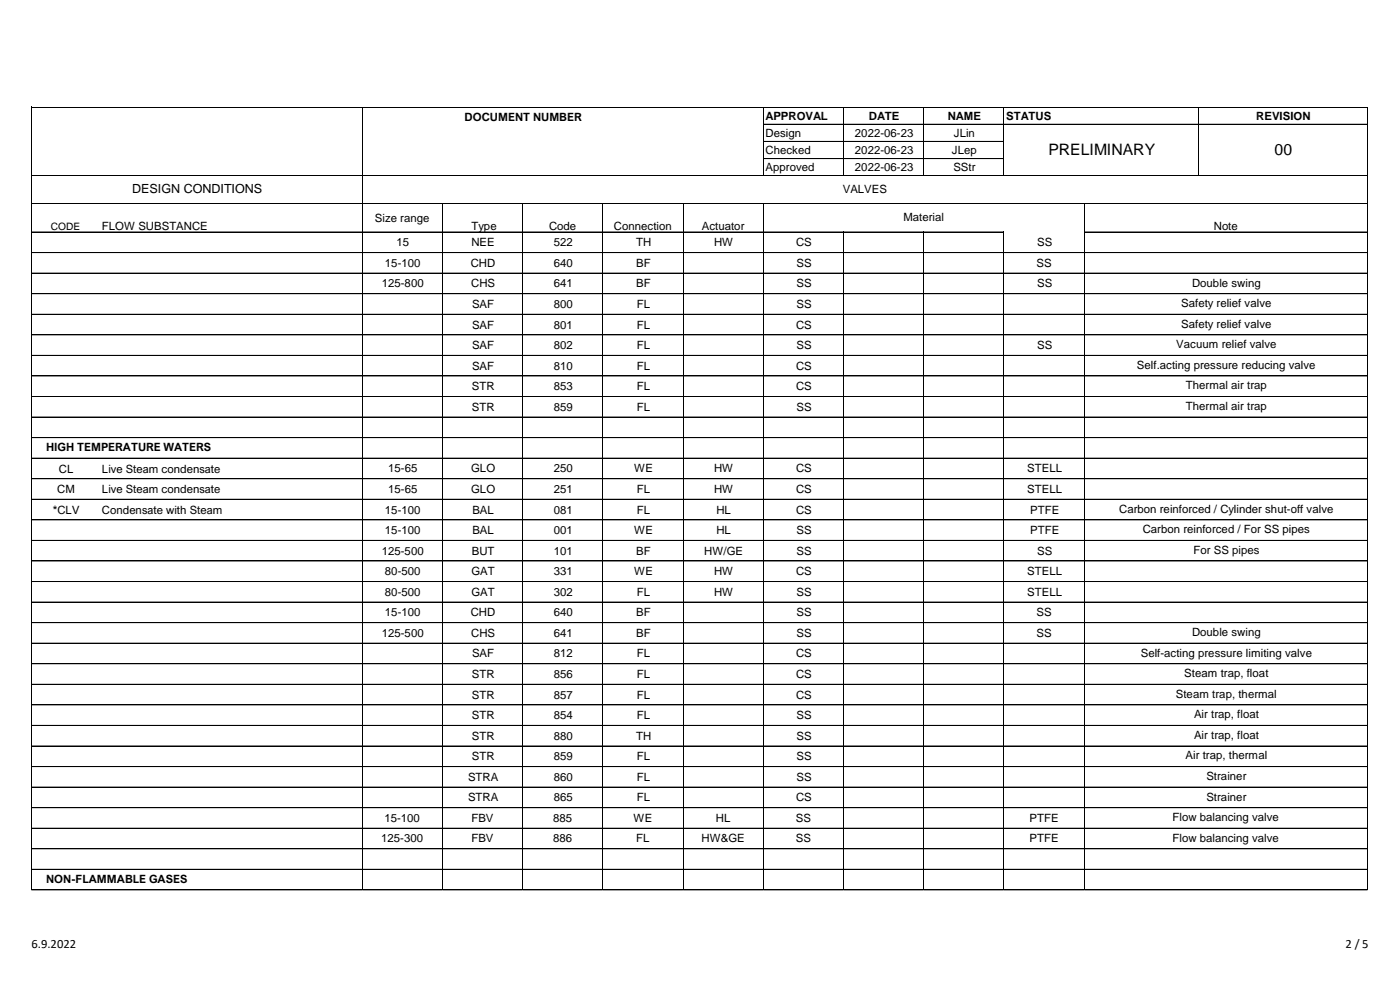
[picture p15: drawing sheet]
<svg xmlns="http://www.w3.org/2000/svg" width="297mm" height="210mm" viewBox="0 0 297 210" stroke-linecap="round" stroke-linejoin="round" font-family="sans-serif">
<defs><g id="words">
<g font-size="3.3">
<text x="222.4" y="32.8">PRELIMINARY</text>
<text x="270.4" y="32.8">00</text>
</g>
<g font-size="2.7">
<text x="28" y="41">DESIGN CONDITIONS</text>
<text x="6.7" y="201">6.9.2022</text>
<text x="285.5" y="201">2 / 5</text>
</g>
<g font-size="2.4">
<text x="98.6" y="25.7">DOCUMENT NUMBER</text>
<text x="162.4" y="25.4">APPROVAL</text>
<text x="162.4" y="29">Design</text>
<text x="181.4" y="29">2022-06-23</text>
<text x="184.3" y="25.4">DATE</text>
<text x="201.1" y="25.4">NAME</text>
<text x="202.4" y="29">JLin</text>
<text x="213.5" y="25.4">STATUS</text>
<text x="266.5" y="25.4">REVISION</text>
<text x="162.4" y="32.6">Checked</text>
<text x="181.4" y="32.6">2022-06-23</text>
<text x="202" y="32.6">JLep</text>
<text x="162.4" y="36.3">Approved</text>
<text x="178.8" y="40.9">VALVES</text>
<text x="181.4" y="36.3">2022-06-23</text>
<text x="202.3" y="36.3">SStr</text>
<text x="79.6" y="47">Size range</text>
<text x="191.7" y="46.9">Material</text>
<text x="21.6" y="48.8">FLOW SUBSTANCE</text>
<text x="84.1" y="52.2">15</text>
<text x="100" y="52.2">NEE</text>
<text x="100" y="48.8">Type</text>
<text x="116.5" y="48.8">Code</text>
<text x="117.5" y="52.2">522</text>
<text x="130.2" y="48.8">Connection</text>
<text x="134.9" y="52.2">TH</text>
<text x="148.9" y="48.8">Actuator</text>
<text x="151.5" y="52.2">HW</text>
<text x="168.9" y="52.2">CS</text>
<text x="220" y="52.2">SS</text>
<text x="257.5" y="48.8">Note</text>
<text x="81.7" y="56.6">15-100</text>
<text x="99.9" y="56.6">CHD</text>
<text x="117.5" y="56.6">640</text>
<text x="135" y="56.6">BF</text>
<text x="169" y="56.6">SS</text>
<text x="219.9" y="56.6">SS</text>
<text x="81" y="61">125-800</text>
<text x="100" y="61">CHS</text>
<text x="100.1" y="65.3">SAF</text>
<text x="117.5" y="61">641</text>
<text x="117.5" y="65.3">800</text>
<text x="135" y="61">BF</text>
<text x="135.1" y="65.3">FL</text>
<text x="169" y="61">SS</text>
<text x="169" y="65.3">SS</text>
<text x="220" y="61">SS</text>
<text x="250.6" y="65.2">Safety relief valve</text>
<text x="252.9" y="60.8">Double swing</text>
<text x="100.1" y="69.7">SAF</text>
<text x="117.5" y="69.7">801</text>
<text x="135.1" y="69.7">FL</text>
<text x="168.9" y="69.7">CS</text>
<text x="250.6" y="69.5">Safety relief valve</text>
<text x="100.1" y="74.1">SAF</text>
<text x="117.5" y="74.1">802</text>
<text x="135.1" y="74.1">FL</text>
<text x="169" y="74.1">SS</text>
<text x="220" y="74.1">SS</text>
<text x="249.5" y="73.9">Vacuum relief valve</text>
<text x="100.1" y="82.8">STR</text>
<text x="100.1" y="78.4">SAF</text>
<text x="117.5" y="78.4">810</text>
<text x="117.5" y="82.8">853</text>
<text x="135.1" y="78.4">FL</text>
<text x="135.1" y="82.8">FL</text>
<text x="168.9" y="78.4">CS</text>
<text x="168.9" y="82.8">CS</text>
<text x="241.2" y="78.2">Self.acting pressure reducing valve</text>
<text x="251.6" y="82.6">Thermal air trap</text>
<text x="100.1" y="87.1">STR</text>
<text x="117.5" y="87.1">859</text>
<text x="135.1" y="87.1">FL</text>
<text x="169" y="87.1">SS</text>
<text x="251.6" y="87">Thermal air trap</text>
<text x="9.8" y="95.7">HIGH TEMPERATURE WATERS</text>
<text x="12.5" y="100.3">CL</text>
<text x="21.6" y="100.3">Live Steam condensate</text>
<text x="82.3" y="100.2">15-65</text>
<text x="100" y="100.2">GLO</text>
<text x="117.5" y="100.2">250</text>
<text x="134.6" y="100.2">WE</text>
<text x="151.5" y="100.2">HW</text>
<text x="168.9" y="100.2">CS</text>
<text x="217.9" y="100.2">STELL</text>
<text x="12.1" y="104.6">CM</text>
<text x="21.6" y="104.6">Live Steam condensate</text>
<text x="82.3" y="104.6">15-65</text>
<text x="100" y="104.6">GLO</text>
<text x="117.5" y="104.6">251</text>
<text x="135.1" y="104.6">FL</text>
<text x="151.5" y="104.6">HW</text>
<text x="168.9" y="104.6">CS</text>
<text x="217.9" y="104.6">STELL</text>
<text x="11.2" y="109">*CLV</text>
<text x="21.6" y="109">Condensate with Steam</text>
<text x="81.7" y="108.9">15-100</text>
<text x="81.7" y="113.3">15-100</text>
<text x="100.2" y="108.9">BAL</text>
<text x="100.2" y="113.3">BAL</text>
<text x="117.5" y="108.9">081</text>
<text x="117.5" y="113.3">001</text>
<text x="134.6" y="113.3">WE</text>
<text x="135.1" y="108.9">FL</text>
<text x="152" y="108.9">HL</text>
<text x="152" y="113.3">HL</text>
<text x="168.9" y="108.9">CS</text>
<text x="169" y="113.3">SS</text>
<text x="218.6" y="108.9">PTFE</text>
<text x="218.6" y="113.3">PTFE</text>
<text x="237.4" y="108.8">Carbon reinforced / Cylinder shut-off valve</text>
<text x="242.4" y="113.1">Carbon reinforced / For SS pipes</text>
<text x="81" y="117.7">125-500</text>
<text x="100.1" y="117.7">BUT</text>
<text x="117.5" y="117.7">101</text>
<text x="135" y="117.7">BF</text>
<text x="149.4" y="117.7">HW/GE</text>
<text x="169" y="117.7">SS</text>
<text x="220" y="117.7">SS</text>
<text x="253.2" y="117.5">For SS pipes</text>
<text x="81.7" y="122">80-500</text>
<text x="100" y="122">GAT</text>
<text x="117.5" y="122">331</text>
<text x="134.6" y="122">WE</text>
<text x="151.5" y="122">HW</text>
<text x="168.9" y="122">CS</text>
<text x="217.9" y="122">STELL</text>
<text x="81.7" y="126.4">80-500</text>
<text x="81.7" y="130.8">15-100</text>
<text x="99.9" y="130.8">CHD</text>
<text x="100" y="126.4">GAT</text>
<text x="117.5" y="126.4">302</text>
<text x="117.5" y="130.8">640</text>
<text x="135" y="130.8">BF</text>
<text x="135.1" y="126.4">FL</text>
<text x="151.5" y="126.4">HW</text>
<text x="169" y="126.4">SS</text>
<text x="169" y="130.8">SS</text>
<text x="217.9" y="126.4">STELL</text>
<text x="219.9" y="130.8">SS</text>
<text x="81" y="135.1">125-500</text>
<text x="100" y="135.1">CHS</text>
<text x="117.5" y="135.1">641</text>
<text x="135" y="135.1">BF</text>
<text x="169" y="135.1">SS</text>
<text x="219.9" y="135.1">SS</text>
<text x="252.9" y="134.9">Double swing</text>
<text x="100.1" y="143.8">STR</text>
<text x="100.1" y="139.5">SAF</text>
<text x="117.5" y="139.5">812</text>
<text x="117.5" y="143.8">856</text>
<text x="135.1" y="139.5">FL</text>
<text x="135.1" y="143.8">FL</text>
<text x="168.9" y="139.5">CS</text>
<text x="168.9" y="143.8">CS</text>
<text x="242" y="139.3">Self-acting pressure limiting valve</text>
<text x="251.2" y="143.7">Steam trap, float</text>
<text x="100.1" y="148.2">STR</text>
<text x="117.5" y="148.2">857</text>
<text x="135.1" y="148.2">FL</text>
<text x="168.9" y="148.2">CS</text>
<text x="249.5" y="148">Steam trap, thermal</text>
<text x="100.1" y="152.6">STR</text>
<text x="117.5" y="152.6">854</text>
<text x="135.1" y="152.6">FL</text>
<text x="169" y="152.6">SS</text>
<text x="253.3" y="152.4">Air trap, float</text>
<text x="100.1" y="156.9">STR</text>
<text x="100.1" y="161.3">STR</text>
<text x="117.5" y="156.9">880</text>
<text x="117.5" y="161.3">859</text>
<text x="134.9" y="156.9">TH</text>
<text x="135.1" y="161.3">FL</text>
<text x="169" y="156.9">SS</text>
<text x="169" y="161.3">SS</text>
<text x="251.5" y="161.1">Air trap, thermal</text>
<text x="253.3" y="156.8">Air trap, float</text>
<text x="99.3" y="165.6">STRA</text>
<text x="117.5" y="165.6">860</text>
<text x="135.1" y="165.6">FL</text>
<text x="169" y="165.6">SS</text>
<text x="255.9" y="165.5">Strainer</text>
<text x="99.3" y="170">STRA</text>
<text x="117.5" y="170">865</text>
<text x="135.1" y="170">FL</text>
<text x="168.9" y="170">CS</text>
<text x="255.9" y="169.8">Strainer</text>
<text x="80.9" y="178.7">125-300</text>
<text x="81.5" y="174.4">15-100</text>
<text x="100" y="174.4">FBV</text>
<text x="100" y="178.7">FBV</text>
<text x="117.4" y="174.4">885</text>
<text x="117.4" y="178.7">886</text>
<text x="134.4" y="174.4">WE</text>
<text x="135" y="178.7">FL</text>
<text x="148.8" y="178.7">HW&amp;GE</text>
<text x="151.9" y="174.4">HL</text>
<text x="168.9" y="174.4">SS</text>
<text x="168.9" y="178.7">SS</text>
<text x="218.4" y="174.4">PTFE</text>
<text x="218.4" y="178.7">PTFE</text>
<text x="248.7" y="174.2">Flow balancing valve</text>
<text x="248.7" y="178.6">Flow balancing valve</text>
<text x="9.8" y="187.3">NON-FLAMMABLE GASES</text>
</g>
<text font-size="2.2" x="10.8" y="48.7">CODE</text>
</g></defs>
<g fill="none" stroke="#000" stroke-width=".21">
<path d="M6.6 22.6v166.2M6.7 22.7h283.5M6.7 37.3h283.5M76.8 22.8v166M161.9 22.8v14.6M162 26.4h16.8M162 30h16.8M162 33.6h16.8M178.9 22.8v14.6M179.1 26.4h16.8M179.1 30h16.8M179.1 33.6h16.8"/>
<path d="M196 22.8v14.6M196.1 26.4h16.8M196.1 30h16.8M196.1 33.6h16.8M213 22.8v14.6M213.1 26.4h41M254.2 22.8v14.6M254.3 26.4h35.7M290.1 22.8v166M6.7 43.2h283.5M6.7 49.2h70M6.7 53.6h70"/>
<path d="M6.7 57.9h70M76.9 49.2h16.8M76.9 53.6h16.8M76.9 57.9h16.8M93.8 43.3v145.5M94 49.2h16.8M94 53.6h16.8M94 57.9h16.8M110.9 43.3v145.5M111 49.2h16.8M111 53.6h16.8M111 57.9h16.8"/>
<path d="M127.9 43.3v145.5M128 49.2h16.8M128 53.6h16.8M128 57.9h16.8M144.9 43.3v145.5M145 49.2h16.8M145 53.6h16.8M145 57.9h16.8M161.9 43.3v145.5M162 49.2h16.8M162 53.6h16.8M162 57.9h16.8"/>
<path d="M178.9 49.2v139.6M179.1 49.2h16.8M179.1 53.6h16.8M179.1 57.9h16.8M196 49.2v139.6M196.1 49.2h16.8M196.1 53.6h16.8M196.1 57.9h16.8M213 49.2v139.6M213.1 53.6h16.8M213.1 57.9h16.8M230 43.3v145.5"/>
<path d="M230.1 49.2h59.9M230.1 53.6h59.9M230.1 57.9h59.9M6.7 62.3h70M6.7 66.7h70M6.7 71h70M6.7 75.4h70M6.7 79.8h70M76.9 62.3h16.8M76.9 66.7h16.8M76.9 71h16.8M76.9 75.4h16.8"/>
<path d="M76.9 79.8h16.8M94 62.3h16.8M94 66.7h16.8M94 71h16.8M94 75.4h16.8M94 79.8h16.8M111 62.3h16.8M111 66.7h16.8M111 71h16.8M111 75.4h16.8M111 79.8h16.8M128 62.3h16.8"/>
<path d="M128 66.7h16.8M128 71h16.8M128 75.4h16.8M128 79.8h16.8M145 62.3h16.8M145 66.7h16.8M145 71h16.8M145 75.4h16.8M145 79.8h16.8M162 62.3h16.8M162 66.7h16.8M162 71h16.8"/>
<path d="M162 75.4h16.8M162 79.8h16.8M179.1 62.3h16.8M179.1 66.7h16.8M179.1 71h16.8M179.1 75.4h16.8M179.1 79.8h16.8M196.1 62.3h16.8M196.1 66.7h16.8M196.1 71h16.8M196.1 75.4h16.8M196.1 79.8h16.8"/>
<path d="M213.1 62.3h16.8M213.1 66.7h16.8M213.1 71h16.8M213.1 75.4h16.8M213.1 79.8h16.8M230.1 62.3h59.9M230.1 66.7h59.9M230.1 71h59.9M230.1 75.4h59.9M230.1 79.8h59.9M6.7 84.1h70M6.7 88.5h70"/>
<path d="M6.7 92.8h70M6.7 97.2h70M76.9 84.1h16.8M76.9 88.5h16.8M76.9 92.8h16.8M76.9 97.2h16.8M94 84.1h16.8M94 88.5h16.8M94 92.8h16.8M94 97.2h16.8M111 84.1h16.8M111 88.5h16.8"/>
<path d="M111 92.8h16.8M111 97.2h16.8M128 84.1h16.8M128 88.5h16.8M128 92.8h16.8M128 97.2h16.8M145 84.1h16.8M145 88.5h16.8M145 92.8h16.8M145 97.2h16.8M162 84.1h16.8M162 88.5h16.8"/>
<path d="M162 92.8h16.8M162 97.2h16.8M179.1 84.1h16.8M179.1 88.5h16.8M179.1 92.8h16.8M179.1 97.2h16.8M196.1 84.1h16.8M196.1 88.5h16.8M196.1 92.8h16.8M196.1 97.2h16.8M213.1 84.1h16.8M213.1 88.5h16.8"/>
<path d="M213.1 92.8h16.8M213.1 97.2h16.8M230.1 84.1h59.9M230.1 88.5h59.9M230.1 92.8h59.9M230.1 97.2h59.9M6.7 101.6h70M6.7 105.9h70M6.7 110.3h70M6.7 114.6h70M6.7 119h70M76.9 101.6h16.8"/>
<path d="M76.9 105.9h16.8M76.9 110.3h16.8M76.9 114.6h16.8M76.9 119h16.8M94 101.6h16.8M94 105.9h16.8M94 110.3h16.8M94 114.6h16.8M94 119h16.8M111 101.6h16.8M111 105.9h16.8M111 110.3h16.8"/>
<path d="M111 114.6h16.8M111 119h16.8M128 101.6h16.8M128 105.9h16.8M128 110.3h16.8M128 114.6h16.8M128 119h16.8M145 101.6h16.8M145 105.9h16.8M145 110.3h16.8M145 114.6h16.8M145 119h16.8"/>
<path d="M162 101.6h16.8M162 105.9h16.8M162 110.3h16.8M162 114.6h16.8M162 119h16.8M179.1 101.6h16.8M179.1 105.9h16.8M179.1 110.3h16.8M179.1 114.6h16.8M179.1 119h16.8M196.1 101.6h16.8M196.1 105.9h16.8"/>
<path d="M196.1 110.3h16.8M196.1 114.6h16.8M196.1 119h16.8M213.1 101.6h16.8M213.1 105.9h16.8M213.1 110.3h16.8M213.1 114.6h16.8M213.1 119h16.8M230.1 101.6h59.9M230.1 105.9h59.9M230.1 110.3h59.9M230.1 114.6h59.9"/>
<path d="M230.1 119h59.9M6.7 123.4h70M6.7 127.7h70M6.7 132.1h70M6.7 136.4h70M76.9 123.4h16.8M76.9 127.7h16.8M76.9 132.1h16.8M76.9 136.4h16.8M94 123.4h16.8M94 127.7h16.8M94 132.1h16.8"/>
<path d="M94 136.4h16.8M111 123.4h16.8M111 127.7h16.8M111 132.1h16.8M111 136.4h16.8M128 123.4h16.8M128 127.7h16.8M128 132.1h16.8M128 136.4h16.8M145 123.4h16.8M145 127.7h16.8M145 132.1h16.8"/>
<path d="M145 136.4h16.8M162 123.4h16.8M162 127.7h16.8M162 132.1h16.8M162 136.4h16.8M179.1 123.4h16.8M179.1 127.7h16.8M179.1 132.1h16.8M179.1 136.4h16.8M196.1 123.4h16.8M196.1 127.7h16.8M196.1 132.1h16.8"/>
<path d="M196.1 136.4h16.8M213.1 123.4h16.8M213.1 127.7h16.8M213.1 132.1h16.8M213.1 136.4h16.8M230.1 123.4h59.9M230.1 127.7h59.9M230.1 132.1h59.9M230.1 136.4h59.9M6.7 140.8h70M6.7 145.2h70M6.7 149.5h70"/>
<path d="M6.7 153.9h70M6.7 158.3h70M76.9 140.8h16.8M76.9 145.2h16.8M76.9 149.5h16.8M76.9 153.9h16.8M76.9 158.3h16.8M94 140.8h16.8M94 145.2h16.8M94 149.5h16.8M94 153.9h16.8M94 158.3h16.8"/>
<path d="M111 140.8h16.8M111 145.2h16.8M111 149.5h16.8M111 153.9h16.8M111 158.3h16.8M128 140.8h16.8M128 145.2h16.8M128 149.5h16.8M128 153.9h16.8M128 158.3h16.8M145 140.8h16.8M145 145.2h16.8"/>
<path d="M145 149.5h16.8M145 153.9h16.8M145 158.3h16.8M162 140.8h16.8M162 145.2h16.8M162 149.5h16.8M162 153.9h16.8M162 158.3h16.8M179.1 140.8h16.8M179.1 145.2h16.8M179.1 149.5h16.8M179.1 153.9h16.8"/>
<path d="M179.1 158.3h16.8M196.1 140.8h16.8M196.1 145.2h16.8M196.1 149.5h16.8M196.1 153.9h16.8M196.1 158.3h16.8M213.1 140.8h16.8M213.1 145.2h16.8M213.1 149.5h16.8M213.1 153.9h16.8M213.1 158.3h16.8M230.1 140.8h59.9"/>
<path d="M230.1 145.2h59.9M230.1 149.5h59.9M230.1 153.9h59.9M230.1 158.3h59.9M6.7 162.6h70M6.7 167h70M6.7 171.3h70M6.7 175.7h70M76.9 162.6h16.8M76.9 167h16.8M76.9 171.3h16.8M76.9 175.7h16.8"/>
<path d="M94 162.6h16.8M94 167h16.8M94 171.3h16.8M94 175.7h16.8M111 162.6h16.8M111 167h16.8M111 171.3h16.8M111 175.7h16.8M128 162.6h16.8M128 167h16.8M128 171.3h16.8M128 175.7h16.8"/>
<path d="M145 162.6h16.8M145 167h16.8M145 171.3h16.8M145 175.7h16.8M162 162.6h16.8M162 167h16.8M162 171.3h16.8M162 175.7h16.8M179.1 162.6h16.8M179.1 167h16.8M179.1 171.3h16.8M179.1 175.7h16.8"/>
<path d="M196.1 162.6h16.8M196.1 167h16.8M196.1 171.3h16.8M196.1 175.7h16.8M213.1 162.6h16.8M213.1 167h16.8M213.1 171.3h16.8M213.1 175.7h16.8M230.1 162.6h59.9M230.1 167h59.9M230.1 171.3h59.9M230.1 175.7h59.9"/>
<path d="M6.7 180.1h70M6.7 184.4h70M6.7 188.8h70M76.9 180.1h16.8M76.9 184.4h16.8M76.9 188.8h16.8M94 180.1h16.8M94 184.4h16.8M94 188.8h16.8M111 180.1h16.8M111 184.4h16.8M111 188.8h16.8"/>
<path d="M128 180.1h16.8M128 184.4h16.8M128 188.8h16.8M145 180.1h16.8M145 184.4h16.8M145 188.8h16.8M162 180.1h16.8M162 184.4h16.8M162 188.8h16.8M179.1 180.1h16.8M179.1 184.4h16.8M179.1 188.8h16.8"/>
<path d="M196.1 180.1h16.8M196.1 184.4h16.8M196.1 188.8h16.8M213.1 180.1h16.8M213.1 184.4h16.8M213.1 188.8h16.8M230.1 180.1h59.9M230.1 184.4h59.9M230.1 188.8h59.9"/>
</g>
<use href="#words"/>
</svg>
